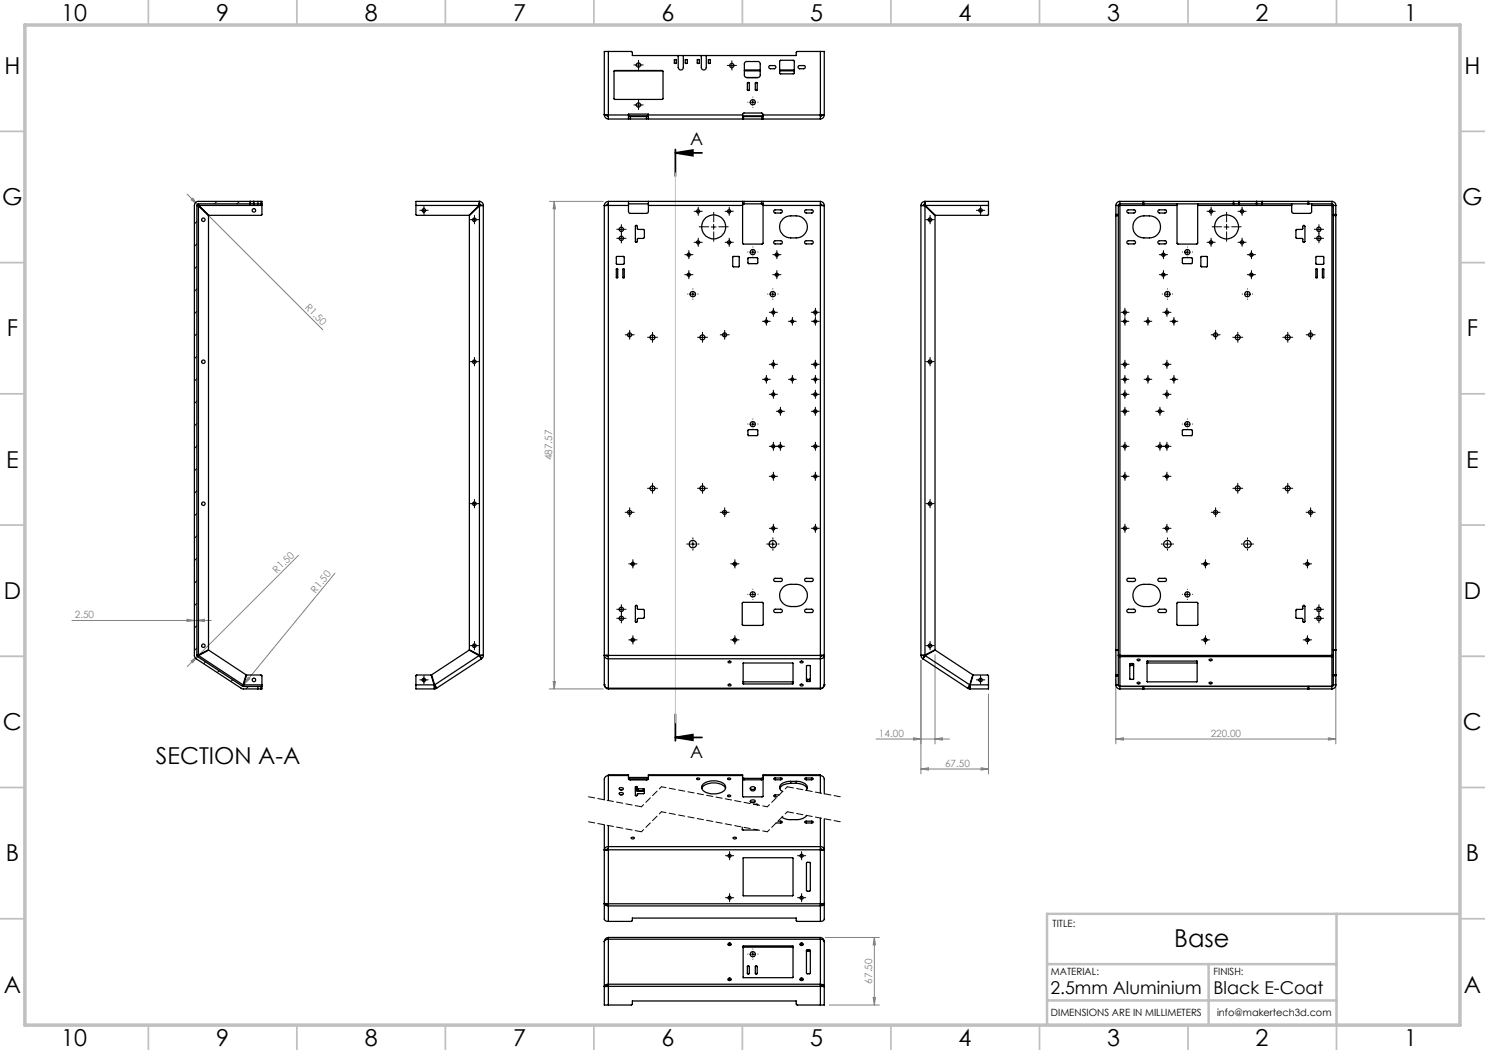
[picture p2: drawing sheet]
<svg xmlns="http://www.w3.org/2000/svg" width="297mm" height="210mm" viewBox="0 0 297 210" stroke-linecap="round" stroke-linejoin="round" font-family="sans-serif">
<defs><g id="words">
<text font-size="4.9" x="234.9" y="189.4">Base</text>
<g font-size="4.7">
<text x="12.2" y="4.2">10</text>
<text x="43.2" y="4.2">9</text>
<text x="72.9" y="4.2">8</text>
<text x="102.6" y="4.2">7</text>
<text x="132.3" y="4.2">6</text>
<text x="162" y="4.2">5</text>
<text x="191.7" y="4.2">4</text>
<text x="221.4" y="4.2">3</text>
<text x="251.1" y="4.2">2</text>
<text x="280.8" y="4.2">1</text>
<text x=".9" y="14.8">H</text>
<text x="292.9" y="14.8">H</text>
<text x=".5" y="41">G</text>
<text x="292.4" y="41">G</text>
<text x="1.4" y="67.3">F</text>
<text x="293.4" y="67.3">F</text>
<text x="1.2" y="93.5">E</text>
<text x="293.2" y="93.5">E</text>
<text x=".8" y="119.8">D</text>
<text x="292.8" y="119.8">D</text>
<text x=".6" y="146">C</text>
<text x="292.6" y="146">C</text>
<text x="31.2" y="152.8">SECTION A-A</text>
<text x="1.2" y="172.3">B</text>
<text x="293.2" y="172.3">B</text>
<text x=".8" y="198.5">A</text>
<text x="292.8" y="198.5">A</text>
<text x="12.2" y="209.2">10</text>
<text x="43.2" y="209.2">9</text>
<text x="72.9" y="209.2">8</text>
<text x="102.6" y="209.2">7</text>
<text x="132.3" y="209.2">6</text>
<text x="162" y="209.2">5</text>
<text x="191.7" y="209.2">4</text>
<text x="221.4" y="209.2">3</text>
<text x="251.1" y="209.2">2</text>
<text x="280.8" y="209.2">1</text>
</g>
<g font-size="3.5">
<text x="138" y="29.1">A</text>
<text x="138" y="151.6">A</text>
<text x="210.1" y="198.9">2.5mm Aluminium</text>
<text x="242.7" y="198.9">Black E-Coat</text>
</g>
<g font-size="2" fill="#808080">
<text x="60.9" y="61.6" transform="rotate(45 60.9 61.6)">R1.50</text>
<text x="110.4" y="92.1" transform="rotate(-90 110.4 92.1)">487.57</text>
<text x="55.4" y="114.8" transform="rotate(-45 55.4 114.8)">R1.50</text>
<text x="63.1" y="118.7" transform="rotate(-51 63.1 118.7)">R1.50</text>
<text x="15" y="123.6">2.50</text>
<text x="175.8" y="147.3">14.00</text>
<text x="242.1" y="147.3">220.00</text>
<text x="189" y="153.3">67.50</text>
<text x="174.4" y="196.7" transform="rotate(-90 174.4 196.7)">67.50</text>
</g>
<g font-size="2">
<text x="210.5" y="185.4">TITLE:</text>
<text x="210.2" y="195">MATERIAL:</text>
<text x="242.7" y="195">FINISH:</text>
<text x="210.2" y="203.2">DIMENSIONS ARE IN MILLIMETERS</text>
<text x="243.4" y="203.2">info@makertech3d.com</text>
</g>
</g></defs>
<path d="M135.1 30.6l3.5-.6v1.1zM135.1 30.6h5.3M135.1 29.9v5.3M135.1 147.5l3.5-.6v1.2zM135.1 142.8v5.4M135.1 147.5h5.3" fill="none" stroke="#000" stroke-width=".35"/>
<g fill="none" stroke="#808080" stroke-width=".2">
<path d="M37.4 38.8l2.1 2.1M38.2 40l.4-.4 .9 1.3zM39.5 40.9l25.1 25.1M109.9 40.3h10.7M110.8 40.3v97.5M110.8 40.3l.3 1.5h-.5zM59.7 111.1l-22.3 22.2M67 114.6l-18.1 22.2M14.4 124.1h27.9M37.4 123.9l1.5 .2-1.5 .2zM38.2 132.2l1.3-.9-.9 1.2zM39.4 124.1l1.5-.2v.4z"/>
<path d="M48.9 136.8l-.2 .2M49.6 135.5l.4 .2-1.1 1.1zM109.9 137.8h10.7M110.6 136.3h.5l-.3 1.5zM184.2 132.1v22.7M187 130.9v17.9M197.7 138.8v16M223.2 136v12.8M267.2 136v12.8M175.2 147.8h14.7M182.7 147.6l1.5 .2-1.5 .2zM184.2 153.8l1.5-.2v.4z"/>
<path d="M184.2 153.8h13.5M187 147.8l1.5-.2v.4zM196.2 153.6l1.5 .2-1.5 .2zM223.2 147.8l1.5-.2v.4zM223.2 147.8h44M265.7 147.6l1.5 .2-1.5 .2zM165.1 187.5h10.8M174.6 199.5h.5l-.2 1.5zM174.9 187.5v13.5M174.9 187.5l.2 1.5h-.5zM165.9 201h10"/>
</g>
<g fill="none" stroke="#000" stroke-width=".2" stroke-dasharray="15.2 1.3 1.3 1.3">
<path d="M127.2 13h-.4M127.7 12.5v-.4M127.7 13.5v.4M128.2 13h.4M145.9 13.1h-.4M146.4 12.6v-.4M146.4 13.6v.4M146.9 13.1h.4M150.6 19.4h.1M127.2 21h-.4M127.7 20.5v-.4M127.7 21.5v.4"/>
<path d="M128.2 21h.4M149.6 20.4h.1M150.6 21.4v.1M151.6 20.4h.1M84.3 42.1h-.4M84.8 41.6v-.4M84.8 42.6v.3M85.3 42.1h.3M94.4 43.9h-.4M94.9 43.4v-.3M94.9 44.4v.4M95.4 43.9h.3"/>
<path d="M123.8 47.7h-.5M123.8 45.9h-.5M124.3 47.2v-.5M124.3 48.2v.4M124.3 45.4v-.5M124.3 46.4v.4M124.8 47.7h.4M124.8 45.9h.4M137.3 50.9h-.3M137.3 54.9h-.3M137.6 58.8h-.1M137.8 50.4v-.3"/>
<path d="M137.8 51.4v.4M137.8 54.4v-.3M137.8 55.4v.4M138.3 50.9h.3M138.3 54.9h.3M138.6 57.8h.1M138.6 59.8h.1M139.1 48.5h-.3M139.1 42.3h-.3M139.6 58.8h.1M139.6 48v-.4M139.6 49v.3"/>
<path d="M139.6 41.8v-.4M139.6 42.8v.3M140.1 48.5h.4M140.1 42.3h.4M141.7 45.4h-1.9M142.7 44.4v-1.9M142.7 46.4v1.9M143.7 45.4h1.9M145.3 42.3h-.3M145.3 48.5h-.3M145.8 41.8v-.4M145.8 42.8v.3"/>
<path d="M145.8 48v-.4M145.8 49v.3M146.3 42.3h.4M146.3 48.5h.4M149.6 50.4h.1M150.6 49.4h.1M150.6 51.4h.1M151.6 50.4h.1M153.6 58.8h-.1M154.6 57.8h.1M154.6 59.8h.1M154.9 54.9h-.3"/>
<path d="M154.9 50.9h-.3M155.4 54.4v-.3M155.4 55.4v.4M155.4 50.4v-.3M155.4 51.4v.4M155.6 58.8h.1M155.9 54.9h.3M155.9 50.9h.3M185.5 43.9h-.3M186 43.4v-.3M186 44.4v.4M186.5 43.9h.4"/>
<path d="M195.6 42.1h-.3M196.1 41.6v-.4M196.1 42.6v.3M196.6 42.1h.4M232.2 54.9h-.3M232.2 50.9h-.3M232.5 58.8h-.1M232.7 54.4v-.3M232.7 55.4v.4M232.7 50.4v-.3M232.7 51.4v.4M233.2 54.9h.3"/>
<path d="M233.2 50.9h.3M233.5 57.8h.1M233.5 59.8h.1M234.5 58.8h.1M236.5 50.4h.1M237.5 49.4h.1M237.5 51.4h.1M238.5 50.4h.1M241.7 42.3h-.3M241.7 48.5h-.3M242.2 41.8v-.4M242.2 42.8v.3"/>
<path d="M242.2 48v-.4M242.2 49v.3M242.7 42.3h.3M242.7 48.5h.3M244.3 45.4h-1.9M245.3 44.4v-1.9M245.3 46.4v1.9M246.3 45.4h1.9M247.9 48.5h-.3M247.9 42.3h-.3M248.4 48v-.4M248.4 49v.3"/>
<path d="M248.4 41.8v-.4M248.4 42.8v.3M248.5 58.8h-.1M248.9 48.5h.3M248.9 42.3h.3M249.5 57.8h.1M249.5 59.8h.1M249.8 50.9h-.3M249.8 54.9h-.3M250.3 50.4v-.3M250.3 51.4v.4M250.3 54.4v-.3"/>
<path d="M250.3 55.4v.4M250.5 58.8h.1M250.8 50.9h.3M250.8 54.9h.3M263.3 47.7h-.4M263.3 45.9h-.4M263.8 47.2v-.5M263.8 48.2v.4M263.8 45.4v-.5M263.8 46.4v.4M264.3 47.7h.4M264.3 45.9h.4"/>
<path d="M94.4 72.3h-.4M94.9 71.8v-.3M94.9 72.8v.4M95.4 72.3h.3M125.4 67h-.4M125.9 66.5v-.4M125.9 67.5v.4M126.4 67h.4M130 67.5h-.5M130.5 67v-.5M130.5 68v.5M131 67.5h.5"/>
<path d="M140 67.5h-.5M140.5 67v-.5M140.5 68v.5M141 67.5h.5M144.4 67h-.4M144.9 66.5v-.4M144.9 67.5v.4M145.4 67h.4M152.8 64.3h-.3M152.8 75.9h-.3M153.3 63.8v-.3M153.3 64.8v.2"/>
<path d="M153.3 75.4v-.3M153.3 76.4v.2M153.8 64.3h.3M153.8 75.9h.3M154.2 62.5h-.3M154.2 72.9h-.3M154.2 78.9h-.3M154.7 62v-.4M154.7 63v.3M154.7 72.4v-.4M154.7 73.4v.3M154.7 78.4v-.4"/>
<path d="M154.7 79.4v.3M155.2 62.5h.3M155.2 72.9h.3M155.2 78.9h.3M158 75.9h-.3M158 64.3h-.3M158.5 75.4v-.3M158.5 76.4v.2M158.5 63.8v-.3M158.5 64.8v.2M159 75.9h.3M159 64.3h.3"/>
<path d="M162.6 75.9h-.3M162.6 64.3h-.3M162.6 72.9h-.3M162.6 62.5h-.3M162.6 78.9h-.3M163.1 75.4v-.3M163.1 76.4v.2M163.1 63.8v-.3M163.1 64.8v.2M163.1 72.4v-.4M163.1 73.4v.3M163.1 62v-.4"/>
<path d="M163.1 63v.3M163.1 78.4v-.4M163.1 79.4v.3M163.6 75.9h.3M163.6 64.3h.3M163.6 72.9h.3M163.6 62.5h.3M163.6 78.9h.3M185.5 72.3h-.3M186 71.8v-.3M186 72.8v.4M186.5 72.3h.4"/>
<path d="M224.5 75.9h-.3M224.5 64.3h-.3M224.5 72.9h-.3M224.5 62.5h-.3M224.5 78.9h-.3M225 75.4v-.3M225 76.4v.2M225 63.8v-.3M225 64.8v.2M225 72.4v-.4M225 73.4v.3M225 62v-.4"/>
<path d="M225 63v.3M225 78.4v-.4M225 79.4v.3M225.5 75.9h.3M225.5 64.3h.3M225.5 72.9h.3M225.5 62.5h.3M225.5 78.9h.3M229.1 75.9h-.3M229.1 64.3h-.3M229.6 75.4v-.3M229.6 76.4v.2"/>
<path d="M229.6 63.8v-.3M229.6 64.8v.2M230.1 75.9h.3M230.1 64.3h.3M232.9 62.5h-.3M232.9 72.9h-.3M232.9 78.9h-.3M233.4 62v-.4M233.4 63v.3M233.4 72.4v-.4M233.4 73.4v.3M233.4 78.4v-.4"/>
<path d="M233.4 79.4v.3M233.9 62.5h.3M233.9 72.9h.3M233.9 78.9h.3M234.3 64.3h-.3M234.3 75.9h-.3M234.8 63.8v-.3M234.8 64.8v.2M234.8 75.4v-.3M234.8 76.4v.2M235.3 64.3h.3M235.3 75.9h.3"/>
<path d="M242.6 67h-.4M243.1 66.5v-.4M243.1 67.5v.4M243.6 67h.4M247.1 67.5h-.5M247.6 67v-.5M247.6 68v.5M248.1 67.5h.5M257.1 67.5h-.5M257.6 67v-.5M257.6 68v.5M258.1 67.5h.5"/>
<path d="M261.6 67h-.4M262.1 66.5v-.4M262.1 67.5v.4M262.6 67h.4M130 97.7h-.5M130.5 97.2v-.5M130.5 98.2v.5M131 97.7h.5M140 97.7h-.5M140.5 97.2v-.5M140.5 98.2v.5M141 97.7h.5"/>
<path d="M149.6 84.8h.1M150.6 83.8h.1M150.6 85.8h.1M151.6 84.8h.1M154.2 89.3h-.3M154.2 95.3h-.3M154.7 88.8v-.4M154.7 89.8v.3M154.7 94.8v-.4M154.7 95.8v.3M155.2 89.3h.3M155.2 95.3h.3"/>
<path d="M155.6 82.3h-.3M155.6 89.3h-.3M156.1 81.8v-.4M156.1 82.8v.3M156.1 88.8v-.4M156.1 89.8v.3M156.6 82.3h.3M156.6 89.3h.3M162.6 89.3h-.3M162.6 82.3h-.3M162.6 95.3h-.3M163.1 88.8v-.4"/>
<path d="M163.1 89.8v.3M163.1 81.8v-.4M163.1 82.8v.3M163.1 94.8v-.4M163.1 95.8v.3M163.6 89.3h.3M163.6 82.3h.3M163.6 95.3h.3M224.5 89.3h-.3M224.5 82.3h-.3M224.5 95.3h-.3M225 88.8v-.4"/>
<path d="M225 89.8v.3M225 81.8v-.4M225 82.8v.3M225 94.8v-.4M225 95.8v.3M225.5 89.3h.3M225.5 82.3h.3M225.5 95.3h.3M231.5 82.3h-.3M231.5 89.3h-.3M232 81.8v-.4M232 82.8v.3"/>
<path d="M232 88.8v-.4M232 89.8v.3M232.5 82.3h.3M232.5 89.3h.3M232.9 89.3h-.3M232.9 95.3h-.3M233.4 88.8v-.4M233.4 89.8v.3M233.4 94.8v-.4M233.4 95.8v.3M233.9 89.3h.3M233.9 95.3h.3"/>
<path d="M236.5 84.8h.1M237.5 83.8h.1M237.5 85.8h.1M238.5 84.8h.1M247.1 97.7h-.5M247.6 97.2v-.5M247.6 98.2v.5M248.1 97.7h.5M257.1 97.7h-.5M257.6 97.2v-.5M257.6 98.2v.5M258.1 97.7h.5"/>
<path d="M94.4 100.7h-.4M94.9 100.2v-.3M94.9 101.2v.4M95.4 100.7h.3M125.4 102.5h-.4M125.9 102v-.4M125.9 103v.4M126.1 112.8h-.4M126.4 102.5h.4M126.6 112.3v-.4M126.6 113.3v.3M127.1 112.8h.3"/>
<path d="M137.6 108.8h-.3M138.6 107.8v-.2M138.6 109.8v.2M139.6 108.8h.2M144.4 102.5h-.4M144.9 102v-.4M144.9 103v.4M145.4 102.5h.4M146.5 112.8h-.4M147 112.3v-.4M147 113.3v.3M147.5 112.8h.3"/>
<path d="M149.6 118.9h.1M150.6 117.9v-.1M150.6 119.9h.1M151.6 118.9h.1M153.6 108.8h-.3M154.2 105.7h-.3M154.6 107.8v-.2M154.6 109.8v.2M154.7 105.2v-.4M154.7 106.2v.3M155.2 105.7h.3M155.6 108.8h.2"/>
<path d="M162.6 105.7h-.3M163.1 105.2v-.4M163.1 106.2v.3M163.6 105.7h.3M185.5 100.7h-.3M186 100.2v-.3M186 101.2v.4M186.5 100.7h.4M224.5 105.7h-.3M225 105.2v-.4M225 106.2v.3M225.5 105.7h.3"/>
<path d="M232.5 108.8h-.3M232.9 105.7h-.3M233.4 105.2v-.4M233.4 106.2v.3M233.5 107.8v-.2M233.5 109.8v.2M233.9 105.7h.3M234.5 108.8h.2M236.5 118.9h.1M237.5 117.9v-.1M237.5 119.9h.1M238.5 118.9h.1"/>
<path d="M240.6 112.8h-.4M241.1 112.3v-.4M241.1 113.3v.3M241.6 112.8h.3M242.6 102.5h-.4M243.1 102v-.4M243.1 103v.4M243.6 102.5h.4M248.5 108.8h-.3M249.5 107.8v-.2M249.5 109.8v.2M250.5 108.8h.2"/>
<path d="M261 112.8h-.4M261.5 112.3v-.4M261.5 113.3v.3M261.6 102.5h-.4M262 112.8h.3M262.1 102v-.4M262.1 103v.4M262.6 102.5h.4M84.3 136h-.4M84.8 135.5v-.4M84.8 136.5v.3M85.3 136h.3"/>
<path d="M94.4 129.1h-.4M94.9 128.6v-.3M94.9 129.6v.4M95.4 129.1h.3M123.8 123.7h-.5M123.8 121.9h-.5M124.3 123.2v-.5M124.3 124.2v.4M124.3 121.4v-.5M124.3 122.4v.4M124.8 123.7h.4M124.8 121.9h.4"/>
<path d="M126.1 128h-.4M126.6 127.5v-.4M126.6 128.5v.3M127.1 128h.3M146.5 128h-.4M147 127.5v-.4M147 128.5v.3M147.5 128h.3M185.5 129.1h-.3M186 128.6v-.3M186 129.6v.4M186.5 129.1h.4"/>
<path d="M195.6 136h-.3M196.1 135.5v-.4M196.1 136.5v.3M196.6 136h.4M240.6 128h-.4M241.1 127.5v-.4M241.1 128.5v.3M241.6 128h.3M261 128h-.4M261.5 127.5v-.4M261.5 128.5v.3M262 128h.3"/>
<path d="M263.3 123.7h-.4M263.3 121.9h-.4M263.8 123.2v-.5M263.8 124.2v.4M263.8 121.4v-.5M263.8 122.4v.4M264.3 123.7h.4M264.3 121.9h.4M145.4 171.1h-.3M145.4 179.5h-.3M145.9 170.6v-.3M145.9 171.6v.4"/>
<path d="M145.9 179v-.3M146.4 171.1h.3M146.4 179.5h.3M159.8 171.1h-.3M159.8 179.5h-.3M160.3 170.6v-.3M160.3 171.6v.4M160.3 179v-.3M160.8 171.1h.3M160.8 179.5h.3M145.9 180v.4M149.6 190.8h.1"/>
<path d="M150.6 189.8h.1M150.6 191.8h.1M151.6 190.8h.1M160.3 180v.4"/>
</g>
<g fill="none" stroke="#000" stroke-width=".2">
<path d="M127.2 13h1M127.7 12.5v1M145.9 13.1h1M146.4 12.6v1M150.6 20v.9M127.2 21h1M127.7 20.5v1M150.1 20.5h1M84.3 42.1h1M84.8 41.6v1M94.4 43.9h1M94.9 43.5v.9"/>
<path d="M123.8 47.7h.9M123.8 45.9h.9M124.2 45.4v1M124.2 47.2v1M137.3 51h1M137.3 55h1M137.8 50.4v1.1M137.8 54.5v.9M138.1 58.8h1M138.6 58.3v1M139.1 42.3h1M139.1 48.5h1"/>
<path d="M139.6 41.8v1M139.6 48v1M142.2 45.4h1M142.7 44.9v1M145.3 42.3h1M145.3 48.5h1M145.8 41.8v1M145.8 48v1M150.1 50.4h1M150.6 49.9v1M154.1 58.8h.9M154.6 58.3v1"/>
<path d="M154.9 51h1M154.9 55h1M155.4 50.4v1.1M155.4 54.5v.9M185.5 43.9h1M186 43.5v.9M195.6 42.1h1M196.1 41.6v1M232.2 51h1M232.2 55h1M232.7 50.4v1.1M232.7 54.5v.9"/>
<path d="M233 58.8h1M233.5 58.3v1M237 50.4h1M237.5 49.9v1M241.7 42.3h1M241.7 48.5h1M242.2 41.8v1M242.2 48v1M244.8 45.4h1M245.3 44.9v1M247.9 42.3h1M247.9 48.5h1"/>
<path d="M248.4 41.8v1M248.4 48v1M249 58.8h1M249.5 58.3v1M249.8 51h1M249.8 55h1M250.3 50.4v1.1M250.3 54.5v.9M263.3 47.7h1M263.3 45.9h1M263.8 45.4v1M263.8 47.2v1"/>
<path d="M94.4 72.3h1M94.9 71.9v.9M125.4 67h1M125.9 66.5v1M130 67.5h1M130.5 67v1M140 67.5h1M140.5 67v1M144.4 67h1M144.9 66.5v1M152.8 64.3h1M152.8 75.9h1"/>
<path d="M153.2 63.8v1M153.2 75.4v1M154.2 72.9h1M154.2 62.5h1M154.2 78.9h1M154.7 62v1M154.7 72.4v1M154.7 78.4v1M158 64.3h1M158 75.9h1M158.5 63.8v1M158.5 75.4v1"/>
<path d="M162.6 64.3h.9M162.6 75.9h.9M162.6 72.9h.9M162.6 62.5h.9M162.6 78.9h.9M163.1 62v1M163.1 63.8v1M163.1 72.4v1M163.1 75.4v1M163.1 78.4v1M185.5 72.3h1M186 71.9v.9"/>
<path d="M224.5 64.3h1M224.5 75.9h1M224.5 72.9h1M224.5 62.5h1M224.5 78.9h1M225 62v1M225 63.8v1M225 72.4v1M225 75.4v1M225 78.4v1M229.1 64.3h1M229.1 75.9h1"/>
<path d="M229.6 63.8v1M229.6 75.4v1M232.9 72.9h1M232.9 62.5h1M232.9 78.9h1M233.4 62v1M233.4 72.4v1M233.4 78.4v1M234.3 64.3h1M234.3 75.9h1M234.8 63.8v1M234.8 75.4v1"/>
<path d="M242.6 67h1M243.1 66.5v1M247.1 67.5h.9M247.5 67v1M257 67.5h1.1M257.5 67v1M261.6 67h1M262.1 66.5v1M130 97.7h1M130.5 97.2v1M140 97.7h1M140.5 97.2v1"/>
<path d="M150.1 84.8h1M150.6 84.3v1M154.2 89.3h1M154.2 95.3h1M154.7 88.8v1M154.7 94.8v1M155.6 82.3h1M155.6 89.3h1M156.1 81.8v1M156.1 88.8v1M162.6 82.3h.9M162.6 89.3h.9"/>
<path d="M162.6 95.3h.9M163.1 81.8v1M163.1 88.8v1M163.1 94.8v1M224.5 82.3h1M224.5 89.3h1M224.5 95.3h1M225 81.8v1M225 88.8v1M225 94.8v1M231.5 82.3h1M231.5 89.3h1"/>
<path d="M232 81.8v1M232 88.8v1M232.9 89.3h1M232.9 95.3h1M233.4 88.8v1M233.4 94.8v1M237 84.8h1M237.5 84.3v1M247.1 97.7h.9M247.5 97.2v1M257 97.7h1.1M257.5 97.2v1"/>
<path d="M94.4 100.7h1M94.9 100.3v.9M125.4 102.5h1M125.9 102v1M126 112.8h1.1M126.6 112.3v1M138.1 108.8h1M138.6 108.3v1M144.4 102.5h1M144.9 102v1M146.5 112.8h1M147 112.3v1"/>
<path d="M150.1 118.9h1M150.6 118.4v1M154.1 108.8h.9M154.2 105.7h1M154.6 108.3v1M154.7 105.2v1M162.6 105.7h.9M163.1 105.2v1M185.5 100.7h1M186 100.3v.9M224.5 105.7h1M225 105.2v1"/>
<path d="M232.9 105.7h1M233 108.8h1M233.4 105.2v1M233.5 108.3v1M237 118.9h1M237.5 118.4v1M240.6 112.8h1M241.1 112.3v1M242.6 102.5h1M243.1 102v1M249 108.8h1M249.5 108.3v1"/>
<path d="M261 112.8h1M261.5 112.3v1M261.6 102.5h1M262.1 102v1M84.3 136h1M84.8 135.5v1M94.4 129.1h1M94.9 128.6v1M123.8 123.7h.9M123.8 121.9h.9M124.2 121.4v1M124.2 123.2v1"/>
<path d="M126 128h1.1M126.6 127.5v1M146.5 128h1M147 127.5v1M185.5 129.1h1M186 128.6v1M195.6 136h1M196.1 135.5v1M240.6 128h1M241.1 127.5v1M261 128h1M261.5 127.5v1"/>
<path d="M263.3 123.7h1M263.3 121.9h1M263.8 121.4v1M263.8 123.2v1M145.4 171.2h1M145.4 179.6h1M145.9 170.7v1M145.9 179.1v.9M159.8 171.2h1M159.8 179.6h1M160.3 170.7v1M160.3 179.1v.9"/>
<path d="M150.1 190.8h1M150.6 190.4v.9"/>
</g>
<path d="M168.1 159.4l-10.6-2M128.3 166.4l-10.6-2M128.3 161.4l-10.6-2M168.1 164.4l-10.6-2" fill="none" stroke="#000" stroke-width=".2" stroke-dasharray="1.3 .6"/>
<path d="M132.3 157.4l-4 4M157.5 157.4l-4 4M132.3 162.4l-4 4M157.5 162.4l-4 4" fill="none" stroke="#000" stroke-width=".2" stroke-dasharray="1.3 .6" stroke-dashoffset=".7"/>
<path d="M153.5 166.4l-21.2-4M153.5 161.4l-21.2-4" fill="none" stroke="#000" stroke-width=".2" stroke-dasharray="1.3 .6" stroke-dashoffset=".3"/>
<path d="M135.1 34.6v110" fill="none" stroke="#c0c0c0" stroke-width=".2"/>
<g fill="none" stroke="#c0c0c0" stroke-width=".35">
<path d="M29.7 0v5M59.4 0v5M89.1 0v5M118.8 0v5M148.5 0v5M178.2 0v5M207.9 0v5M237.6 0v5M267.3 0v5M0 26.3h5M292 26.3h5M0 52.5h5"/>
<path d="M292 52.5h5M0 78.8h5M292 78.8h5M0 105h5M5 105h.1M292 105h.1M292 105h5M0 131.3h5M292 131.3h5M0 157.5h5M292 157.5h5M0 183.8h5"/>
<path d="M292 183.8h5M29.7 205v5M59.4 205v5M89.1 205v5M118.8 205v5M148.5 205h.1M148.5 205v5M178.2 205v5M207.9 205v5M237.6 205v5M267.3 205v5"/>
</g>
<path d="M209.4 192.8h57.9M241.7 192.8v12.2M267.3 182.8v22.2M292 182.8h-82.6v22.2M209.4 200.1h57.9" fill="none" stroke="#c0c0c0" stroke-width=".5"/>
<path d="M5 5h287v200h-287z" fill="none" stroke="#c0c0c0" stroke-width=".7"/>
<path d="M135.1 30.6l3.5-.6v1.1zM135.1 147.5l3.5-.6v1.2z" fill="#000"/>
<g fill="#808080">
<path d="M38.2 132.2l1.3-.9-.9 1.2z"/>
<path d="M49.6 135.5l.4 .2-1.1 1.1z"/>
<path d="M38.2 40l.4-.4 .9 1.3z"/>
<path d="M184.2 153.8l1.5-.2v.4zM196.2 153.6l1.5 .2-1.5 .2z"/>
<path d="M187 147.8l1.5-.2v.4zM182.7 147.6l1.5 .2-1.5 .2zM39.4 124.1l1.5-.2v.4zM37.4 123.9l1.5 .2-1.5 .2z"/>
<path d="M174.9 187.5l.2 1.5h-.5zM174.6 199.5h.5l-.2 1.5z"/>
<path d="M110.8 40.3l.3 1.5h-.5zM110.6 136.3h.5l-.3 1.5z"/>
<path d="M223.2 147.8l1.5-.2v.4zM265.7 147.6l1.5 .2-1.5 .2z"/>
</g>
<g fill="none" stroke="#000" stroke-width=".25">
<path d="M121.7 10.3h4.6l.2 .2v.6h32.7v-.6l.2-.2h4.7M121.7 10.3h-.8v12.7M121.7 10.3v12.7M122.8 14.2h9.7M122.9 14.1h9.6l.1 .2v5.5l-9.8 .1zM134.9 12h.4l-.1 .7h-.3zM135.6 11.1v2.4a.51 .51 0 0 0 .6 .5 .51 .51 0 0 0 .5-.5v-2.4h.1M137.1 11.9l.4 .1-.1 .7h-.3zM139.5 12l.3-.1v.8h-.3zM140.2 11.1l.1 .1v2.3a.49 .49 0 0 0 .5 .5 .49 .49 0 0 0 .5-.5v-2.3l.1-.1M141.7 11.9l.4 .1-.1 .7h-.3zM148.9 14.2h3.1"/>
<path d="M148.9 14h3.1M149.3 15.5h2.3M149.4 15.5l-.4-.1-.1-.3v-2.4l.4-.4h2.4l.3 .2v2.6l-.1 .3-.3 .1M149.5 16.6h.4l-.1 1.5h-.3zM151.1 16.5l.3 .1v1.5l-.3-.1zM153.8 13.2l1.1-.1a.32 .32 0 0 1 .3 .3 .32 .32 0 0 1-.3 .3h-.9l-.3-.3zM155.9 14.2h3M155.9 14h3M156 12.1h2.8l.1 2.6-.1 .1-2.8-.1zM159.7 13.2l1-.1a.32 .32 0 0 1 .3 .3 .32 .32 0 0 1-.3 .3h-.9l-.2-.3zM164.1 10.3h.8v12.7M164.1 10.3v12.7"/>
<path d="M120.9 22.9l.8 .1M120.9 23a.85 .85 0 0 0 .8 .8M120.9 23h.5l.3 .3M121.4 23l.3 .2M121.7 23v.8M121.7 23h4M121.7 23.8h4M125.7 23v.8M125.7 23.8h.4M125.7 23.3h.4M125.7 23v-.2h4v.2M125.7 23.2h4"/>
<path d="M126.1 23.8h3.2M126.1 23.3v.5M126.1 23.3h3.2M129.3 23.8h.4M129.3 23.3h.4M129.3 23.3v.5M129.7 23v.8M129.7 23h18.8M129.7 23.8h18.8M148.5 23v-.2l.3-.2h3.6l.2 .1v.3M148.5 23v.8M148.5 23.8h.2"/>
<path d="M148.5 23.3h.2M148.5 23.2h4.1M148.7 23.3v.5M148.7 23.8h3.7M148.7 23.3h3.7M152.4 23.8h.2M152.4 23.3h.2M152.4 23.3v.5M152.6 23v.8M152.6 23h11.5M152.6 23.8h11.5M164.1 23v.8"/>
<path d="M164.4 23l-.3 .3M164.4 23l-.3 .2M164.4 23h.5M164.9 22.9l-.8 .1M164.9 23a.78 .78 0 0 1-.8 .8M39.4 41.1l.3 .1M39.4 41.1v90M39.7 40.8l-.3 .3M39.7 40.8l.1 .3M39.7 40.8h10.3M39.7 41.2v89.8M39.7 41.2l2 1.9v86.9l-2 1"/>
<path d="M39.8 41.1l2 2h10.4l.2-.2v-1.8M39.8 41.1h12.6M50 40.3h-10.3a.85 .85 0 0 0-.8 .8v90.1l.3 .6 9.2 6h3.8M50 40.3h.1M50 40.8h.1M50 40.3v.5M50.1 40.3h.6M50.1 40.8h.6M50.1 40.3v.5M50.7 40.3h.1M50.7 40.8h.1M50.7 40.3v.5"/>
<path d="M50.8 40.3h1.4M50.8 40.8h1.4M50.8 40.3v.5M51.6 40.3v.5M52.2 40.3h.2v.5M52.2 40.8h.2M52.2 40.3v.5M52.4 40.8v.3M83.2 41.1v1.9l.1 .1h10.5l2-2M83.2 41.1h12.6M95.9 40.3l-.1 .8M95.9 40.3h-12.7v.8"/>
<path d="M95.9 40.8l-.1 .3M95.9 40.3a.78 .78 0 0 1 .8 .8M95.9 40.8l.3 .3M95.9 40.3v.5M95.9 41.2v89.8M95.9 41.2l-2 1.9v86.9l2 1M96.2 41.1l-.3 .1M96.2 41.1h.5M96.7 41.1l-.8 .1M96.7 41.1v90M120.9 41.1v95.9M121.7 41.1l-.8 .1"/>
<path d="M121.7 40.3v.8M121.7 40.3a.85 .85 0 0 0-.8 .8M121.7 40.8l-.3 .3h-.5M121.7 41.1v90M121.7 40.3h26.8M121.7 41.1h4M123.3 53.8h.2v1.8l-.2-.1zM123.3 51.3h1.5v1.5l-.1 .1-1.4-.1zM124.6 53.8h.2v1.8l-.2-.1zM125.7 41.1v1.3l.3 .3h3.4l.3-.3v-1.3M125.7 40.3v.8M125.7 40.8h4"/>
<path d="M127.1 45.1l.4 .1v.5l.1 .2h1.1l.2 .1-.1 1.6-1.3 .1v.6a.19 .19 0 0 1-.2 .2 .19 .19 0 0 1-.2-.2zM129.7 40.3v.8M129.7 41.1h18.8M146.6 51.3l1.2 .1v2h-1.2zM148.5 40.3v.8M148.5 41.1v7.6l.1 .1h3.9l.1-.1v-7.6M148.5 40.3h.3M148.5 40.8h.3M148.8 40.3h3.5M148.8 40.3v.5M148.8 40.8h3.5M149.6 51.6h1.9v1.1h-1.9z"/>
<path d="M152.3 40.3h.3M152.3 40.8h.3M152.3 40.3v.5M152.6 40.3v.8M152.6 40.3h11.5M152.6 41.1h11.5M154.9 42h1.2a.32 .32 0 0 1 .4 .3 .32 .32 0 0 1-.4 .3h-1.2l-.2-.3zM154.9 48.2l1.2-.1a.32 .32 0 0 1 .4 .4 .32 .32 0 0 1-.4 .3h-1.2l-.2-.3zM156.6 43.7a3.8 3.8 0 0 1 4.1 0 2.19 2.19 0 0 1 .6 2.5 2.19 2.19 0 0 1-2.1 1.4 2.75 2.75 0 0 1-3.1-1.2l-.2-.8a2.18 2.18 0 0 1 .7-1.9zM161 48.3l1.3-.2a.32 .32 0 0 1 .4 .4 .32 .32 0 0 1-.4 .3h-1.2l-.2-.2zM161 42h1.3a.32 .32 0 0 1 .4 .3 .32 .32 0 0 1-.4 .3h-1.2l-.2-.2zM164.1 40.3v.8"/>
<path d="M164.1 41.1l.8 .1M164.1 40.3a.78 .78 0 0 1 .8 .8M164.1 40.8l.3 .3h.5M164.1 41.1v90M164.9 41.1v95.9M184.2 41.1l.8 .1M184.2 41.1h.5M184.2 41.1v90M184.7 41.1l.3 .1M185 40.3h12.7v.8M185 40.3l.1 .8M185 40.8l.1 .3"/>
<path d="M185 40.3a.85 .85 0 0 0-.8 .8M185 40.8l-.3 .3M185 41.2l2 1.9v86.9l-2 1M185 40.3v.5M185 41.2v89.8M185.1 41.1l2 2h10.5l.1-.1v-1.9M185.1 41.1h12.6M223.2 42.9v.2M223.2 41.1h12.2M223.2 43.1h.5M223.2 42.9h.5M223.2 41.1v1.8"/>
<path d="M223.2 43.1v91.9M223.7 42.9v.2M223.7 43.1v91.9M224 40.3a.85 .85 0 0 0-.8 .8M224 40.8l-.3 .2v1.9M224 40.8v.3M224 41.1l-.3 .1M224 40.3h4.6M224 40.8h4.6M224 40.3v.5M224 41.1v90M225.5 42h1.3a.32 .32 0 0 1 .3 .3 .32 .32 0 0 1-.3 .3h-1.2l-.2-.3z"/>
<path d="M225.5 48.3l1.3-.2a.32 .32 0 0 1 .3 .4 .32 .32 0 0 1-.3 .3h-1.2l-.2-.3zM227.3 43.7a3.8 3.8 0 0 1 4.1 0 2.21 2.21 0 0 1 .6 2.5 2.21 2.21 0 0 1-2.1 1.4 2.73 2.73 0 0 1-3.1-1.2l-.2-.8a2.18 2.18 0 0 1 .7-1.9zM228.6 40.3h.2M228.6 40.8h.2M228.6 40.3v.5M228.8 40.3h17.9M228.8 40.8h17.9M228.8 40.3v.5M231.7 48.3l1.3-.2a.32 .32 0 0 1 .3 .4 .32 .32 0 0 1-.3 .3h-1.2l-.2-.3zM231.7 42h1.3a.32 .32 0 0 1 .3 .3 .32 .32 0 0 1-.3 .3h-1.2l-.2-.3zM235.4 40.8v.3M235.4 41.1v7.6l.1 .1 4-.1v-7.6"/>
<path d="M236.5 51.6h1.9v1l-.1 .1h-1.7zM239.5 40.8v.3M239.5 41.1h18.8M240.2 51.3h1.2v2.1l-1.2-.1zM246.7 40.3h.1M246.7 40.8h.1M246.7 40.3v.5M246.8 40.3h1M246.8 40.8h1M246.8 40.3v.5M247.8 40.3h.1M247.8 40.8h.1"/>
<path d="M247.8 40.3v.5M247.9 40.3h3.4M247.9 40.8h3.4M247.9 40.3v.5M251.3 40.3h.1M251.3 40.8h.1M251.3 40.3v.5M251.4 40.3h1M251.4 40.8h1M251.4 40.3v.5M252.4 40.3h.1M252.4 40.8h.1"/>
<path d="M252.4 40.3v.5M252.5 40.3h9.1M252.5 40.8h9.1M252.5 40.3v.5M258.3 40.8v.3M258.3 41.1v1.3l.4 .3h3.3l.3-.3v-1.3M259.2 45.9h1.2l.2-.2v-.5l.1-.1 .2 .1 .1 3.1a.22 .22 0 0 1-.2 .2 .22 .22 0 0 1-.2-.2l-.1-.6-1.3-.1zM261.6 40.3h.2M261.6 40.8h.2M261.6 40.3v.5M261.8 40.3h4.6M261.8 40.8h4.6"/>
<path d="M261.8 40.3v.5M262.3 40.8v.3M262.3 41.1h4.9M263.2 53.8h.3l-.1 1.8-.2-.1zM263.3 51.3h1.4l.1 1.5-.1 .1-1.5-.1zM264.5 53.8h.3l-.1 1.8-.2-.1zM266.4 40.8l.3 .1v2M266.4 40.3a.78 .78 0 0 1 .8 .8M266.4 41.1l.3 .1M266.4 40.8v.3M266.4 40.3v.5M266.4 41.1v90"/>
<path d="M266.7 42.9v.2M266.7 43.1h.5M266.7 42.9h.5M266.7 43.1v91.9M267.2 42.9v.2M267.2 41.1v1.8M267.2 43.1v91.9M149.6 86l1.8-.1 .1 1.2h-1.8zM236.5 86l1.8-.1 .2 .2-.1 .9-1.8 .1-.1-.1zM154.9 115.7h1.2a.32 .32 0 0 1 .4 .3 .32 .32 0 0 1-.4 .3h-1.2l-.2-.3zM156.6 117.4a3.8 3.8 0 0 1 4.1 0 2.22 2.22 0 0 1 .6 2.5 2.22 2.22 0 0 1-2.1 1.4 2.58 2.58 0 0 1-3.3-2 2.18 2.18 0 0 1 .7-1.9zM161 115.7h1.3a.32 .32 0 0 1 .4 .3 .32 .32 0 0 1-.4 .3h-1.2l-.2-.2z"/>
<path d="M225.5 115.7h1.3a.32 .32 0 0 1 .3 .3 .32 .32 0 0 1-.3 .3h-1.2l-.2-.3zM227.3 117.4a3.8 3.8 0 0 1 4.1 0 2.24 2.24 0 0 1 .6 2.5 2.24 2.24 0 0 1-2.1 1.4 2.58 2.58 0 0 1-3.2-1.6l-.1-.4a2.18 2.18 0 0 1 .7-1.9zM231.7 115.7h1.3a.32 .32 0 0 1 .3 .3 .32 .32 0 0 1-.3 .3h-1.2l-.2-.3zM39.4 131.1l.1 .2M39.5 131.3l9 6M39.7 131l-.3 .1M39.7 131.1l-.2 .2M39.7 131.1l8.9 5.9M39.7 131.1l2-1.1 7.5 5-.6 2M48.5 137.3h.2M48.6 137l-.1 .3M48.7 137.3h3.5"/>
<path d="M48.7 137v.3M48.7 137l.6-2h3l.1 2M48.7 137h3.7M51.6 137.3v.5M52.2 137.3h.2M52.2 137.3v.5M52.4 137.3v.5h-.2M52.4 137v.3M83.2 137v-1.9l.1-.1h2.9l.6 2M83.2 137v.8h3.7M83.2 137h3.6M86.8 137l.1 .8"/>
<path d="M86.9 137l.4 .6M87.3 137.6l-.4 .2M87.3 137.6l-.3-.3-.1 .5M95.8 131.1l.5 .7M95.8 131.1l-8.9 5.9M95.8 131.1l-2-1.1-7.5 5 .6 2M95.9 131l.8 .1M96.3 131.8l-9 5.8M96.7 131.1l-.1 .4-.3 .3M96.7 131.1h-.5l-.2 .2 .3 .5M120.9 131l.8 .1M120.9 137a.8 .8 0 0 0 .8 .6"/>
<path d="M120.9 137a.85 .85 0 0 0 .8 .8M120.9 137h.1M121.4 131.1h-.5a.74 .74 0 0 0 .8 .7M121.4 131.1l.3 .2M121.4 131v.1M121.7 131.1v.7M121.7 137.6v.2M121.7 131.8v5.8M121.7 131.1h42.4M121.7 131.8h42.4M121.7 137.6h42.4M121.7 137.8h42.4"/>
<path d="M127.1 121.1h.2l.2 .1v.6l.1 .1h1.1l.2 .2-.1 1.5-1.2 .1-.1 .1v.5l-.2 .2-.2-.2zM145.6 132.3a.27 .27 0 0 1 .4-.1 .27 .27 0 0 1 .1 .3h-.4zM145.7 136.9h.5a.28 .28 0 0 1-.3 .3 .28 .28 0 0 1-.3-.3zM148.6 120.5h4v4.6h-4l-.1-.1-.1-4.4zM148.6 136.3l.1 .1M148.7 136.8v-4.2h9.8l.1 4.2h-.1M148.7 136.8h9.8M148.7 136.4v.4M148.7 136.4h9.8M154.9 121.9l1.2-.1a.34 .34 0 0 1 .4 .4 .34 .34 0 0 1-.4 .3h-1.2l-.2-.3zM158.5 136.4v.4M158.6 136.3l-.1 .1"/>
<path d="M160 132.3a.29 .29 0 0 1 .4-.1 .29 .29 0 0 1 .1 .3h-.4zM160 136.9a.29 .29 0 0 1 .4-.1 .29 .29 0 0 1 .1 .4h-.4zM161 121.9l1.3-.1a.34 .34 0 0 1 .4 .4 .34 .34 0 0 1-.4 .3h-1.2l-.2-.2zM161.3 135.8l.2 .1M161.5 136.3l-.2-.1v-3l.2-.1 .6 .1v3l-.2 .1M161.5 136.3h.4M161.5 135.9v.4M161.5 135.9h.4M161.9 135.9v.4M162.1 135.8l-.2 .1M164.1 131.1v.7M164.1 137.6v.2"/>
<path d="M164.1 131.8v5.8M164.4 131.1h.5a.68 .68 0 0 1-.8 .7M164.4 131.1l-.3 .2M164.4 131v.1M164.9 131l-.8 .1M164.9 137a.73 .73 0 0 1-.8 .6M164.9 137a.78 .78 0 0 1-.8 .8M164.9 137h.1M184.2 131.1h.5l.1 .2-.2 .5M184.2 131.1l.1 .4 .3 .3M184.6 131.8l8.9 5.8M185 131l-.8 .1"/>
<path d="M185 131.1l-.4 .7M185 131.1l9 5.9M185 131.1l2-1.1 7.6 5-.6 2M193.5 137.6l.4-.3 .1 .5M193.5 137.6l.5 .2M194 137l-.5 .6M194 137l.6-2h3l.1 .1v1.9M194 137v.8M194 137h3.7M197.7 137v.8h-3.7M223.2 135v.2M223.2 137a.85 .85 0 0 0 .8 .8"/>
<path d="M223.2 137h.5M223.2 135h.5M223.2 135.2h.5M223.2 135.2v1.8M223.2 130h.5M223.7 135v.2M223.7 137l.3 .3M223.7 131.1l.3 .2M223.7 131l.3 .1M223.7 135.2v1.8M224 137.3h.1M224 131.1v.2"/>
<path d="M224 131.1h42.4M224 137.8h4.6M224 137.3h4.6M224 131.3v6.5M224 137.3h42.4M224 131.3h42.4M225.5 121.9l1.3-.1a.34 .34 0 0 1 .3 .4 .34 .34 0 0 1-.3 .3h-1.2l-.2-.3zM226.2 132.7l-.2 .1v3l.6 .1 .1-.1v-3.1h-.2M226.2 133.1l-.2 .1M226.2 133.1h.3M226.2 132.7h.3M226.2 132.7v.4"/>
<path d="M226.5 133.1l.2 .1M226.5 132.7v.4M227.4 136.5a.27 .27 0 0 1 .4-.1 .27 .27 0 0 1 .1 .3h-.4zM227.4 131.9a.27 .27 0 0 1 .4-.1 .27 .27 0 0 1 .1 .3h-.4zM228.6 137.3h.2M228.6 137.8h.2M228.6 137.3v.5M228.8 137.8h32.8M228.8 137.3h32.8M228.8 137.3v.5M229.5 132.2h-.1l.1 4.2h9.9v-4.2h-.1M229.5 132.6l-.1 .1"/>
<path d="M229.5 132.6h9.8M229.5 132.2h9.8M229.5 132.2v.4M231.7 121.9l1.3-.1a.34 .34 0 0 1 .3 .4 .34 .34 0 0 1-.3 .3h-1.2l-.2-.3zM235.4 120.5h4l.2 .1v4.3l-.1 .2h-4.1zM239.3 132.6l.1 .1M239.3 132.2v.4M241.8 136.5a.29 .29 0 0 1 .4-.1 .29 .29 0 0 1 .2 .3h-.5zM241.8 131.9a.29 .29 0 0 1 .4-.1 .29 .29 0 0 1 .2 .3h-.5zM259.2 121.9h1.3l.1-.6a.21 .21 0 0 1 .2-.2 .21 .21 0 0 1 .2 .2v3a.21 .21 0 0 1-.2 .2 .21 .21 0 0 1-.2-.2l-.1-.6-1.3-.1zM261.6 137.3h.2M261.6 137.8h.2"/>
<path d="M261.6 137.3v.5M261.8 137.8h4.6M261.8 137.3v.5M261.8 137.3h4.6M266.4 137.3h.1M266.4 131.1v.2M266.4 131.3v6.5M266.7 137l-.3 .3M266.7 135v.2M266.7 131.1l-.3 .2M266.7 131l-.3 .1M266.7 137h.5"/>
<path d="M266.7 135h.5M266.7 135.2v1.8M266.7 135.2h.5M266.7 130h.5M267.2 137a.78 .78 0 0 1-.8 .8M267.2 135v.2M267.2 135.2v1.8M121.7 155.1a.79 .79 0 0 0-.8 .7v4.2M121.7 155.1v-.1h4v.1M121.7 155.1v5M121.7 155.1h4M123.9 158.6a.48 .48 0 0 1 .8 .2 .45 .45 0 0 1-.5 .2 .45 .45 0 0 1-.3-.4z"/>
<path d="M123.9 157.6a.48 .48 0 0 1 .8 .2 .45 .45 0 0 1-.5 .2 .45 .45 0 0 1-.3-.4zM124.1 159h.4M124.1 158h.4M125.7 155.8l.2 .2h3.5l.3-.2M125.7 155.1v.7M125.7 155.8h4M125.7 155.5h4M127.1 158.2h1.7M127.2 157.3l-.1 .1v1.8l.3-.1 .2-.4h1.2l.1-.9h-.2M127.2 157.3l.3 .1v.7l.1 .1 .1-.4M127.2 157.7l-.1 .1M127.2 157.7l.3 .1"/>
<path d="M127.2 157.3v.4M127.5 157.6l.2 .2M127.7 157.8h1M128.7 157.8v.4l.2 .1M129.7 155.1v-.1h18.8v.1M129.7 155.1v.7M129.7 155.1h18.8M139.3 155.7a.31 .31 0 0 1 .4-.1 .31 .31 0 0 1 .2 .2 .32 .32 0 0 1-.3 .2 .32 .32 0 0 1-.3-.3zM140.4 157.7a2.49 2.49 0 0 1 2.8-1.1 2.09 2.09 0 0 1 1.9 1.1M140.7 156.8a3.6 3.6 0 0 1 4.3 .2 1.13 1.13 0 0 1-1.1 1.6 3.4 3.4 0 0 1-3.4-.7l-.2-.4zM145.5 159.1a.36 .36 0 0 1 .6 .1 .33 .33 0 0 1-.3 .2 .33 .33 0 0 1-.3-.3zM145.6 155.6l.5 .1a.31 .31 0 0 1-.3 .3 .31 .31 0 0 1-.3-.3z"/>
<path d="M148.5 155.1v4.2l.1 .1 4-.1v-4.2M148.5 155.7l.3 .3M148.5 155.4l.3 .3M148.8 155.7v.3M148.8 156h3.5M148.8 155.7h3.5M150.1 157.6l.4 .3 .4-.1 .2-.2M150.2 157.4a.5 .5 0 0 1 .8 .1 .5 .5 0 0 1-.2 .7 .5 .5 0 0 1-.7-.3zM152.3 155.7v.3M152.6 155.1v-.1h11.5v.1M152.6 155.7l-.3 .3M152.6 155.4l-.3 .3"/>
<path d="M152.6 155.1h11.5M155 155.6l-.3 .2 .3 .2M155 159l-.3 .2 .3 .1M155 156h1.1M155 155.6h1.1M155 159.3h.5M155 159h.8M155 155.6v.4M155 159v.3M156.1 155.6l.4 .1v.1l-.4 .2M156.1 155.6v.4M158.2 156.3a2.11 2.11 0 0 0-2.3 1.1 .85 .85 0 0 0 .6 .9"/>
<path d="M158.2 156.7a2.12 2.12 0 0 0-2.2 1M158.2 156.3h1M158.2 156.3v.4M158.2 156.7h1M159.2 156.3a2.2 2.2 0 0 1 2.3 1.1l-.1 .4-.2 .3M159.2 156.7a2.22 2.22 0 0 1 2.2 1M159.2 156.3v.4M161.3 155.6l-.4 .1v.1l.4 .2M161.3 156h1M161.3 155.6h1M161.3 155.6v.4M162.3 155.6l.4 .2-.4 .2"/>
<path d="M162.3 155.6v.4M164.1 155.1a.73 .73 0 0 1 .8 .7v3M164.1 155.1v3.5M120.9 165v18.8a.76 .76 0 0 0 .8 .5M121.7 170h-.8M121.7 169.3v.7M121.7 169.3a.74 .74 0 0 0-.8 .7h.5l.3-.3M121.7 165.1v4.2M121.7 170v10.8M121.7 170h42.4M121.7 169.3h42.4M126.3 167.5a.36 .36 0 0 1 .6 .2 .33 .33 0 0 1-.4 .1 .33 .33 0 0 1-.2-.3z"/>
<path d="M146.6 167.5a.4 .4 0 0 1 .7 .2 .35 .35 0 0 1-.4 .1 .35 .35 0 0 1-.3-.3zM148.4 165.4l.2 .6h3M148.6 171.6l9.9-.1 .1 7.6h-10zM150.2 160h.5l.3 .1a.45 .45 0 0 1-.3 .5 .45 .45 0 0 1-.5-.2l-.2-.1zM150.2 160.5h.7M150.7 160.9h.7M151.4 160.9l.2 .1M151.4 160.9v.1M155.2 164.6h.9M155.6 164.2h.5M156.1 164.2l.4 .2v.1l-.4 .1M156.1 164.2v.4"/>
<path d="M161.3 164.2l-.4 .2v.1l.4 .1M161.3 164.2v.4M161.3 164.6h1M161.3 164.2h1M161.3 172.5h.6l.2 .1v5.5l-.2 .2h-.5l-.1-.2zM161.3 163.1l-.3 .3a5.7 5.7 0 0 1-4.4 .2l-.2-.2M162.3 164.2l.4 .2-.4 .2M162.3 164.2v.4M164.1 170h.8M164.1 169.3v.7M164.1 169.3a.68 .68 0 0 1 .8 .7h-.5l-.3-.3M164.1 163.6v5.7"/>
<path d="M164.1 170v10.8M164.9 163.8v20a.67 .67 0 0 1-.8 .5M120.9 180.7l.8 .1M121.4 197.2v.1M121.7 187.5a.85 .85 0 0 0-.8 .8v12.7h.8M121.7 197.3h-.8M121.7 196.8v.5M121.7 196.8a.73 .73 0 0 0-.8 .4h.5M121.7 187.8a.72 .72 0 0 0-.8 .5M121.7 197.1l-.3 .1M121.7 187.5v.3M121.7 187.8v9"/>
<path d="M121.7 197.3v3.7M121.7 197.3h42.4M121.7 196.8h42.4M121.7 187.8h42.4M121.7 187.5h42.4M121.7 180.8v.4M121.7 180.9l-.8-.1a.73 .73 0 0 0 .8 .4M121.7 184.3h4.6l.2-.2v-.5h32.7v.5l.2 .2h4.7M121.7 181.2v3.1M121.7 180.8h42.4M121.7 181.2h42.4M145.6 196l.3-.1 .3 .1"/>
<path d="M145.6 189l.3-.2 .3 .2M148.7 189.2v6.3h9.9v-6.3h-.1M148.7 189.4l-.1 .1M148.7 189.2v.2M148.7 189.2h9.8M148.7 189.4h9.8M149.5 193.2l.4 .1-.1 1.5-.3-.1zM151.1 193.2h.3v1.5l-.1 .1-.2-.1zM158.5 189.4l.1 .1M158.5 189.2v.2M160 196l.3-.1 .3 .1M160 189l.3-.2 .3 .2"/>
<path d="M161.5 189.9l-.2 .2v4.5l.1 .2h.5l.2-.2v-4.5l-.2-.2M161.5 190.2l-.2 .2M161.5 189.9v.3M161.5 189.9h.4M161.5 190.2h.4M161.9 190.2l.2 .2M161.9 189.9v.3M164.1 196.8v.5M164.1 197.3h.8M164.1 187.5a.78 .78 0 0 1 .8 .8v12.7h-.8M164.1 196.8a.64 .64 0 0 1 .8 .4h-.5M164.1 197.1l.3 .1"/>
<path d="M164.1 187.8a.65 .65 0 0 1 .8 .5M164.1 187.5v.3M164.1 187.8v9M164.1 197.3v3.7M164.1 180.8v.4M164.1 181.2v3.1M164.4 197.2v.1M164.4 180.8h.5a.64 .64 0 0 1-.8 .4M164.4 180.8l-.3 .1M164.4 180.7v.1M164.9 180.7l-.8 .1M121.7 201h4.6l.2-.2v-.6h32.7v.6l.3 .2h4.6"/>
<circle cx="127.7" cy="13" r=".43"/>
<circle cx="146.4" cy="13.1" r=".41"/>
<circle cx="127.7" cy="21" r=".43"/>
<circle cx="150.6" cy="20.4" r=".52"/>
<circle cx="40.7" cy="43.9" r=".35"/>
<circle cx="50.8" cy="42.1" r=".36"/>
<circle cx="84.8" cy="42.1" r=".35"/>
<circle cx="94.9" cy="43.9" r=".36"/>
<circle cx="124.3" cy="47.7" r=".43"/>
<circle cx="124.3" cy="45.9" r=".43"/>
<circle cx="137.7" cy="55" r=".31"/>
<circle cx="137.8" cy="50.9" r=".32"/>
<circle cx="138.5" cy="58.8" r=".54"/>
<circle cx="139.6" cy="48.5" r=".32"/>
<circle cx="139.6" cy="42.3" r=".32"/>
<circle cx="142.7" cy="45.4" r="2.39"/>
<circle cx="145.8" cy="48.5" r=".32"/>
<circle cx="145.8" cy="42.3" r=".32"/>
<circle cx="150.6" cy="50.4" r=".52"/>
<circle cx="154.5" cy="58.8" r=".52"/>
<circle cx="155.4" cy="51" r=".32"/>
<circle cx="155.4" cy="54.9" r=".32"/>
<circle cx="186" cy="43.9" r=".34"/>
<circle cx="196.1" cy="42.1" r=".35"/>
<circle cx="232.7" cy="50.9" r=".32"/>
<circle cx="232.7" cy="55" r=".31"/>
<circle cx="233.5" cy="58.8" r=".54"/>
<circle cx="237.5" cy="50.4" r=".51"/>
<circle cx="242.2" cy="42.3" r=".33"/>
<circle cx="242.2" cy="48.5" r=".33"/>
<circle cx="245.3" cy="45.4" r="2.4"/>
<circle cx="248.4" cy="48.5" r=".32"/>
<circle cx="248.4" cy="42.3" r=".32"/>
<circle cx="249.5" cy="58.8" r=".55"/>
<circle cx="250.3" cy="54.9" r=".32"/>
<circle cx="250.3" cy="51" r=".32"/>
<circle cx="263.8" cy="47.7" r=".43"/>
<circle cx="263.8" cy="45.9" r=".43"/>
<circle cx="40.7" cy="72.3" r=".35"/>
<circle cx="94.9" cy="72.3" r=".36"/>
<circle cx="125.9" cy="67" r=".39"/>
<circle cx="130.5" cy="67.5" r=".5"/>
<circle cx="140.5" cy="67.5" r=".5"/>
<circle cx="144.9" cy="67" r=".39"/>
<circle cx="153.2" cy="75.9" r=".28"/>
<circle cx="153.2" cy="64.3" r=".28"/>
<circle cx="154.7" cy="78.9" r=".31"/>
<circle cx="154.7" cy="72.9" r=".31"/>
<circle cx="154.7" cy="62.5" r=".32"/>
<circle cx="158.5" cy="64.3" r=".28"/>
<circle cx="158.5" cy="75.9" r=".28"/>
<circle cx="163.1" cy="75.9" r=".28"/>
<circle cx="163.1" cy="64.3" r=".28"/>
<circle cx="163.1" cy="78.9" r=".32"/>
<circle cx="163.1" cy="72.9" r=".32"/>
<circle cx="163.1" cy="62.5" r=".33"/>
<circle cx="186" cy="72.3" r=".34"/>
<circle cx="225" cy="78.9" r=".32"/>
<circle cx="225" cy="72.9" r=".32"/>
<circle cx="225" cy="75.9" r=".28"/>
<circle cx="225" cy="64.3" r=".28"/>
<circle cx="225" cy="62.5" r=".33"/>
<circle cx="229.6" cy="75.9" r=".28"/>
<circle cx="229.6" cy="64.3" r=".28"/>
<circle cx="233.4" cy="78.9" r=".32"/>
<circle cx="233.4" cy="72.9" r=".32"/>
<circle cx="233.4" cy="62.5" r=".33"/>
<circle cx="234.8" cy="64.3" r=".28"/>
<circle cx="234.8" cy="75.9" r=".28"/>
<circle cx="243.1" cy="67" r=".41"/>
<circle cx="247.5" cy="67.5" r=".5"/>
<circle cx="257.5" cy="67.5" r=".51"/>
<circle cx="262.1" cy="67" r=".4"/>
<circle cx="130.5" cy="97.7" r=".5"/>
<circle cx="140.5" cy="97.7" r=".5"/>
<circle cx="150.6" cy="84.8" r=".52"/>
<circle cx="154.7" cy="95.3" r=".31"/>
<circle cx="154.7" cy="89.3" r=".32"/>
<circle cx="156.1" cy="82.3" r=".32"/>
<circle cx="156.1" cy="89.3" r=".32"/>
<circle cx="163.1" cy="95.3" r=".32"/>
<circle cx="163.1" cy="89.3" r=".33"/>
<circle cx="163.1" cy="82.3" r=".33"/>
<circle cx="225" cy="82.3" r=".32"/>
<circle cx="225" cy="95.3" r=".32"/>
<circle cx="225" cy="89.3" r=".31"/>
<circle cx="232" cy="82.3" r=".33"/>
<circle cx="232" cy="89.3" r=".32"/>
<circle cx="233.4" cy="95.3" r=".32"/>
<circle cx="233.4" cy="89.3" r=".33"/>
<circle cx="237.5" cy="84.8" r=".51"/>
<circle cx="247.5" cy="97.7" r=".5"/>
<circle cx="257.5" cy="97.7" r=".51"/>
<circle cx="40.7" cy="100.7" r=".35"/>
<circle cx="94.9" cy="100.7" r=".36"/>
<circle cx="125.9" cy="102.5" r=".4"/>
<circle cx="126.6" cy="112.8" r=".33"/>
<circle cx="138.6" cy="108.8" r=".74"/>
<circle cx="144.9" cy="102.5" r=".4"/>
<circle cx="147" cy="112.8" r=".34"/>
<circle cx="150.6" cy="118.9" r=".52"/>
<circle cx="154.6" cy="108.8" r=".75"/>
<circle cx="154.7" cy="105.7" r=".32"/>
<circle cx="163.1" cy="105.7" r=".33"/>
<circle cx="186" cy="100.7" r=".34"/>
<circle cx="225" cy="105.7" r=".33"/>
<circle cx="233.4" cy="105.7" r=".33"/>
<circle cx="233.5" cy="108.8" r=".74"/>
<circle cx="237.5" cy="118.9" r=".51"/>
<circle cx="241.1" cy="112.8" r=".33"/>
<circle cx="243.1" cy="102.5" r=".4"/>
<circle cx="249.5" cy="108.8" r=".75"/>
<circle cx="261.5" cy="112.8" r=".33"/>
<circle cx="262.1" cy="102.5" r=".39"/>
<circle cx="40.7" cy="129.1" r=".35"/>
<circle cx="50.8" cy="136" r=".36"/>
<circle cx="84.8" cy="136" r=".35"/>
<circle cx="94.9" cy="129.1" r=".36"/>
<circle cx="124.3" cy="123.7" r=".43"/>
<circle cx="124.3" cy="121.9" r=".43"/>
<circle cx="126.6" cy="128" r=".34"/>
<circle cx="147" cy="128" r=".35"/>
<circle cx="186" cy="129.1" r=".34"/>
<circle cx="196.1" cy="136" r=".35"/>
<circle cx="241.1" cy="128" r=".34"/>
<circle cx="261.5" cy="128" r=".34"/>
<circle cx="263.8" cy="121.9" r=".43"/>
<circle cx="263.8" cy="123.7" r=".43"/>
<circle cx="145.9" cy="171.2" r=".31"/>
<circle cx="145.9" cy="179.6" r=".31"/>
<circle cx="160.3" cy="171.2" r=".31"/>
<circle cx="160.3" cy="179.6" r=".31"/>
<circle cx="145.9" cy="188.8" r=".29"/>
<circle cx="145.9" cy="195.9" r=".29"/>
<circle cx="150.6" cy="190.8" r=".52"/>
<circle cx="160.3" cy="188.8" r=".3"/>
<circle cx="160.3" cy="195.9" r=".3"/>
</g>
<g fill="none" stroke="#000" stroke-width=".2">
<path d="M39.4 44.3l-.5 .5M39.4 48.8l-.5 .5M39.4 53.3l-.5 .5M39.4 57.8l-.5 .5M43.4 40.3l-.5 .5M47.9 40.3l-.5 .5M39.4 62.3l-.5 .5M39.4 66.7l-.5 .5M39.4 71.3l-.5 .4M39.4 75.7l-.5 .5M39.4 80.2l-.5 .5M39.4 84.7l-.5 .5"/>
<path d="M39.4 89.2l-.5 .5M39.4 93.7l-.5 .5M39.4 98.2l-.5 .5M39.4 102.7l-.5 .5M39.4 107.2l-.5 .5M39.4 111.6l-.5 .5M39.4 116.1l-.5 .6M39.4 120.6l-.5 .5M39.4 125.1l-.5 .5M39.4 129.6l-.5 .5M41.1 132.4l-.4 .3M43.8 134.2l-.3 .3"/>
<path d="M46.5 136l-.3 .3M49.7 137.3l-.5 .5"/>
</g>
<use href="#words"/>
</svg>
